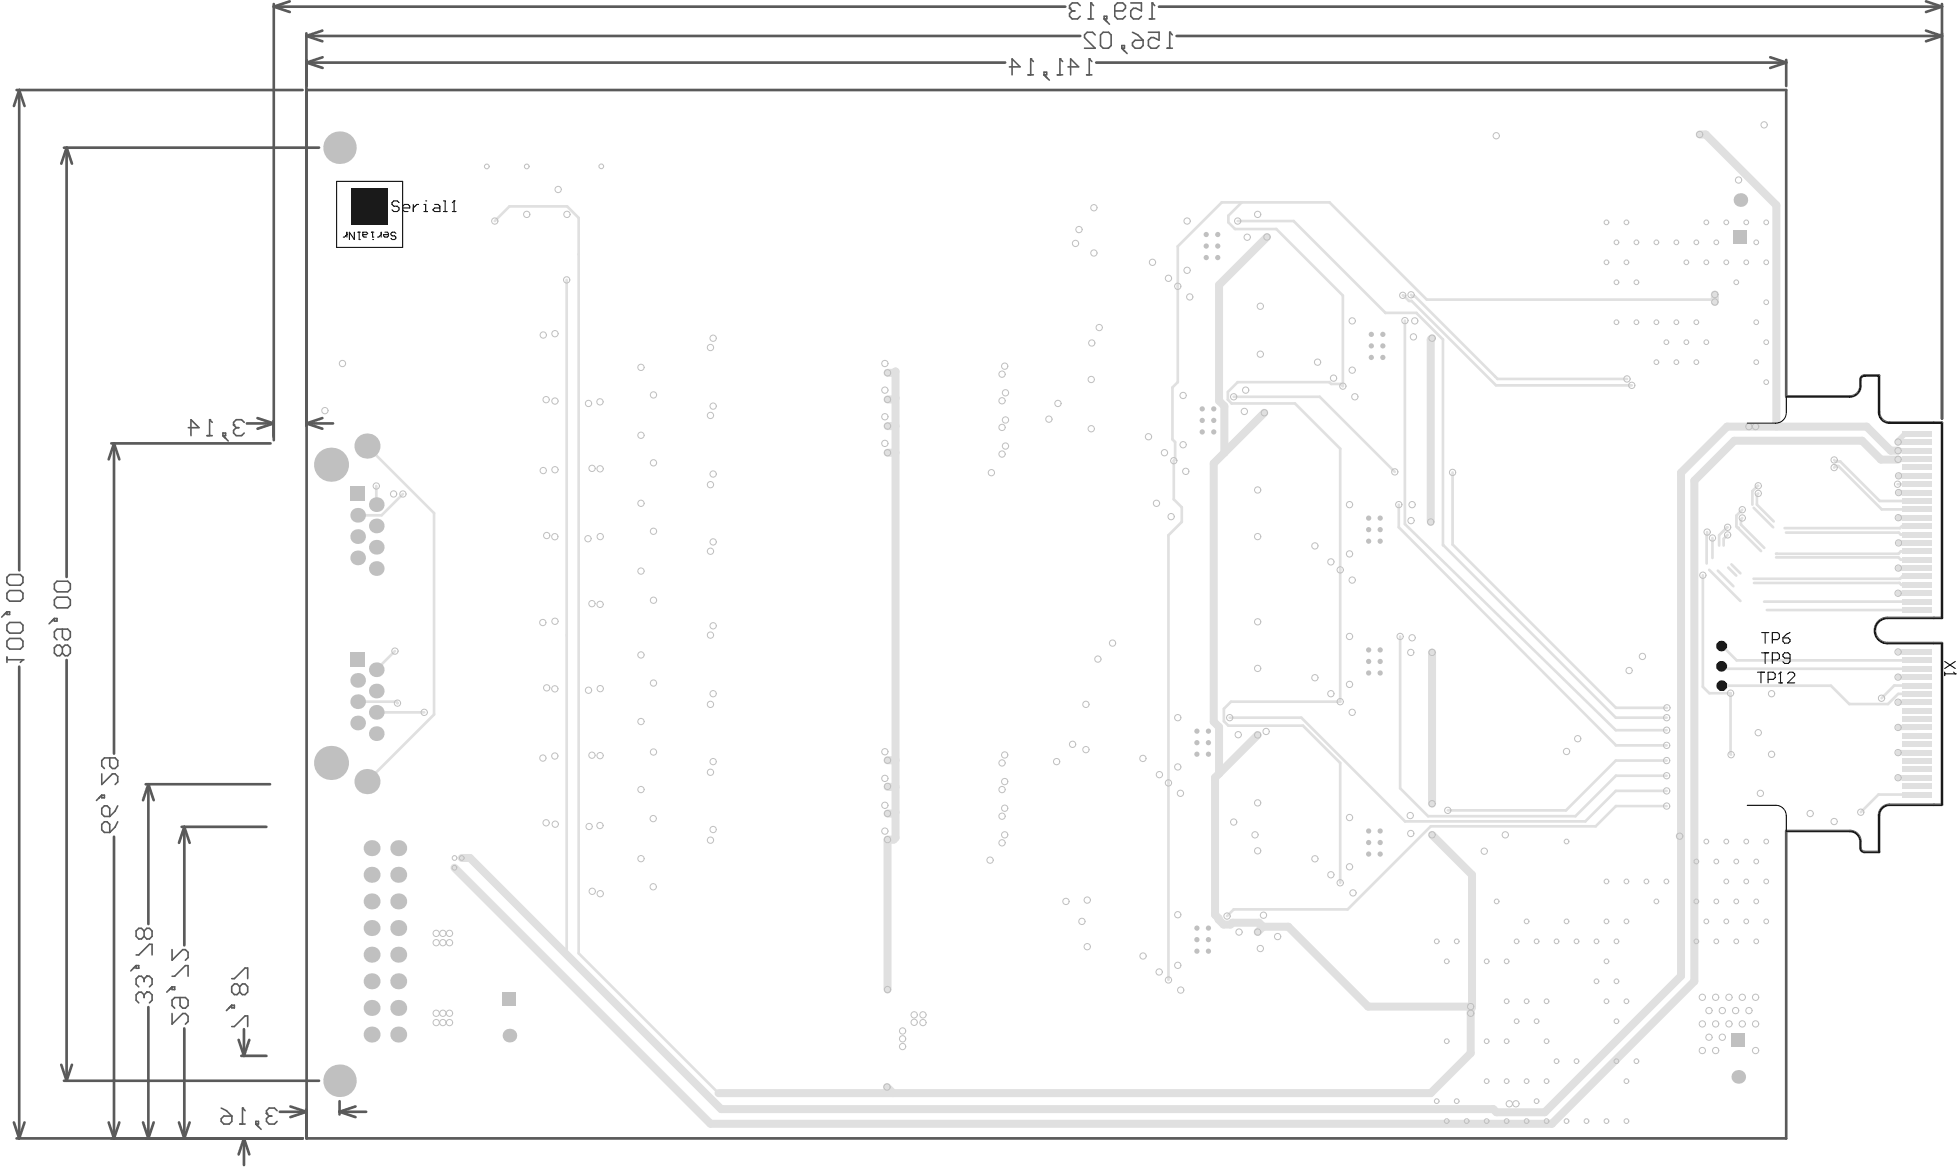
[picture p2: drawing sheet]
<svg xmlns="http://www.w3.org/2000/svg" width="622mm" height="371mm" viewBox="0 0 622 371" stroke-linecap="round" stroke-linejoin="round" font-family="sans-serif">
<g fill="none" stroke="#5a5a5a" stroke-width=".85">
<path d="M86.9 1.3v138.4M86.9 2.1l5.1 1.7M86.9 2.1h251.3M92 .4l-5.1 1.7M97.3 11.4l5.1 1.7M97.3 10.6v124.7M97.3 11.4h245.7M97.3 19.9l5.1 1.7M97.3 19.9h221.8M102.4 9.7l-5.1 1.7M102.4 18.2l-5.1 1.7M348 19.9h219.1"/>
<path d="M368 2.1h248.6M373.6 11.4h243M562.1 18.2l5 1.7M567.1 19v8.3M567.1 19.9l-5 1.7M611.5 .4l5.1 1.7M611.5 9.7l5.1 1.7M616.6 2.1l-5.1 1.7M616.6 11.4l-5.1 1.7M616.6 1.3v131.6M5.3 28.6h90.8M6.1 28.6l-1.7 5"/>
<path d="M6.1 28.6l1.7 5M6.1 28.6v152.4M20.3 46.9h81M21.2 46.9l-1.7 5.1M21.2 46.9v136.2M21.2 46.9l1.6 5.1M78.4 134.4h8.4M81.8 132.7l5 1.7M86.8 133.6v5M86.8 134.4l-5 1.7M97.3 134.4l5.1 1.7M97.3 134.4h8.4"/>
<path d="M102.4 132.7l-5.1 1.7M35.4 140.8h50.5M36.2 140.8l-1.7 5M36.2 140.8l1.7 5M36.2 140.8v98.4M6.1 211.6v149.8M21.2 209.5v133.6M46.3 249h39.4M47.1 249l-1.7 5M47.1 249l1.7 5M47.1 249v44.3M36.2 265.6v95.8"/>
<path d="M57.7 262.5h26.9M58.5 262.5l-1.7 5M58.5 262.5l1.7 5M58.5 262.5v37.6M47.1 319.7v41.7M19.5 338l1.7 5.1M22.8 338l-1.6 5.1M58.5 326.5v34.9M75.8 330.1l1.7 5.1M76.6 335.2h8M77.5 326.7v8.5M79.1 330.1l-1.6 5.1"/>
<path d="M4.4 356.3l1.7 5.1M7.8 356.3l-1.7 5.1M20.3 343.1h81M34.5 356.3l1.7 5.1M37.9 356.3l-1.7 5.1M45.4 356.3l1.7 5.1M48.8 356.3l-1.7 5.1M56.8 356.3l1.7 5.1M60.2 356.3l-1.7 5.1M88.8 352.9h8.5M92.2 351.2l5.1 1.7M97.3 352.1v9.3"/>
<path d="M97.3 352.9l-5.1 1.7M107.8 349.6v4.2M107.8 352.9l5.1 1.7M107.8 352.9h8.5M112.9 351.2l-5.1 1.7M5.3 361.4h90.8M77.5 361.4l1.6 5.1M77.5 361.4v8.4M77.5 361.4l-1.7 5.1"/>
</g>
<path d="M54.6 301.4v3.4l3.4-3.4h.9l.8 .9v1.7l-.8 .8M54.6 313.3h.9v.8h-.9zM54.6 309.9h.9l3.4-3.4h.8v3.4M54.6 313.3l-1.7 1.7M57.2 316.7v2.5l.8 .8h.9l.8-.8v-1.7l-.8-.8h-3.4l-.9 .8v1.7l.9 .8M54.6 321.7v3.4l3.4-3.4h.9l.8 .9v1.7l-.8 .8M88 352.6l-.9-.9h-1.7l-.8 .9v.8" fill="none" stroke="#5a5a5a" stroke-width=".51"/>
<circle cx="84.6" cy="353.4" r=".25" fill="#5a5a5a"/>
<path d="M76.2 356.8h1.6M77 351.7v5.1M81.2 356h.9v.8h-.9zM81.2 356.8l1.7 1.7M84.6 353.4l.8 .9M85.4 354.3h.9M85.4 354.3l-.8 .8v.9l.8 .8h1.7l.9-.8" fill="none" stroke="#5a5a5a" stroke-width=".51"/>
<circle cx="77" cy="351.7" r=".25" fill="#5a5a5a"/>
<path d="M46.6 315h.8l.9 .8v1.7l-.9 .8M73.6 319.1h.8v.9h-.8zM73.6 310.7h.8l3.4-3.4h.8v3.4M73.6 319.1l-1.7 1.7M76.1 313.2l-.8-.8h-.9l-.8 .8v1.7l.8 .8h.9l.8-.8M76.1 313.2l.8-.8h.9l.8 .8v1.7l-.8 .8h-.9l-.8-.8M76.1 313.2v1.7M73.6 325.9h.8l3.4-3.4h.8v3.4M70.2 351.7l1.7 .9 1.7 1.7M70.2 355.1l.9-.8h2.5v1.7l-.8 .8h-1.7l-.9-.8zM77 351.7l.8 .9" fill="none" stroke="#5a5a5a" stroke-width=".51"/>
<circle cx="46.6" cy="315" r=".25" fill="#5a5a5a"/>
<path d="M45.8 315.8v.9M45.8 315.8l-.9-.8h-.8l-.9 .8v1.7l.9 .8M46.6 315l-.8 .8M46.6 309.9h.8l.9 .8v1.7l-.9 .9" fill="none" stroke="#5a5a5a" stroke-width=".51"/>
<circle cx="46.6" cy="309.9" r=".25" fill="#5a5a5a"/>
<g fill="none" stroke="#5a5a5a" stroke-width=".51">
<path d="M17.3 185.3l.8-.8h3.4l.8 .8v1.7l-.8 .9h-3.4l-.8-.9zM17.3 190.4l.8-.8h3.4l.8 .8v1.7l-.8 .9h-3.4l-.8-.9zM17.3 196.3h.8v.9h-.8zM17.3 196.3l-1.7 1.7M19.8 199.7v2.5l.8 .9h.9l.8-.9v-1.6l-.8-.9h-3.4l-.8 .9v1.6l.8 .9M2.2 208.6v1.7M2.2 209.4h5.1M19.8 205.6l.8-.8h.9l.8 .8v1.7l-.8 .9h-.9l-.8-.9M19.8 205.6l-.8-.8h-.9l-.8 .8v1.7l.8 .9h.9l.8-.9M19.8 205.6v1.7M32.3 245.7v3.3l3.4-3.3h.8l.9 .8v1.7l-.9 .8M32.3 252.4h.9v.9h-.9z"/>
<path d="M32.3 256.6l.9-.8h.8l.8 .8v2.6h-1.6l-.9-.9zM32.3 252.4l-1.7 1.7M34.8 240.6v2.5l.9 .9h.8l.9-.9v-1.7l-.9-.8h-3.3l-.9 .8v1.7l.9 .9M37.4 255.8l-.9 1.7-1.7 1.7M32.3 261.7l.9-.8h.8l.8 .8v2.5h-1.6l-.9-.8zM37.4 260.9l-.9 1.7-1.7 1.6M45.8 295.5v1.7M45.8 295.5l-.9-.8h-.8l-.9 .8v1.7l.9 .9h.8l.9-.9M45.8 295.5l.8-.8h.8l.9 .8v1.7l-.9 .9h-.8l-.8-.9M43.2 306.5h.9v.9h-.9zM43.2 306.5l-1.7 1.7M43.2 303.1h.9l3.3-3.3h.9v3.3"/>
<path d="M45.8 310.7v.9M45.8 310.7l-.9-.8h-.8l-.9 .8v1.7l.9 .9M46.6 309.9l-.8 .8"/>
</g>
<circle cx="7.3" cy="209.4" r=".25" fill="#5a5a5a"/>
<path d="M370.5 15.3h1.7M371.4 10.2v5.1M2.2 183.2l.9-.8h3.3l.9 .8v1.7l-.9 .9h-3.3l-.9-.9zM2.2 188.3l.9-.8h3.3l.9 .8v1.7l-.9 .8h-3.3l-.9-.8zM2.2 198.4l.9-.8h3.3l.9 .8v1.7l-.9 .9h-3.3l-.9-.9zM2.2 194.2h.9v.9h-.9zM2.2 194.2l-1.7 1.7M2.2 203.5l.9-.8h3.3l.9 .8v1.7l-.9 .8h-3.3l-.9-.8zM7.3 209.4l-.9 .9" fill="none" stroke="#5a5a5a" stroke-width=".51"/>
<circle cx="371.4" cy="10.2" r=".25" fill="#5a5a5a"/>
<path d="M345.8 18.7v5.1M347.7 11.1l-.8-.9h-1.7l-.9 .9v.8l3.4 3.4h-3.4M349.4 11.1l.9-.9h1.6l.9 .9v3.4l-.9 .8h-1.6l-.9-.8zM356.2 14.5h.8v.8h-.8zM356.2 15.3l1.7 1.7M359.6 13.6l.8-.8h2.5v1.7l-.8 .8h-1.7l-.8-.8zM359.6 10.2l1.6 .9 1.7 1.7M364.6 10.2h3.4v2.6l-1.7-.9h-.8l-.9 .9v1.7l.9 .8h1.7l.8-.8M371.4 10.2l.8 .9M345 23.8h1.7" fill="none" stroke="#5a5a5a" stroke-width=".51"/>
<circle cx="345.8" cy="18.7" r=".25" fill="#5a5a5a"/>
<path d="M336.5 18.7v5.1M345.8 18.7l.9 .8M335.7 23.8h1.7M339.1 21.2h3.4l-2.6-2.5v5.1" fill="none" stroke="#5a5a5a" stroke-width=".51"/>
<circle cx="336.5" cy="18.7" r=".25" fill="#5a5a5a"/>
<path d="M327.2 18.7v5.1M336.5 18.7l.9 .8M326.4 23.8h1.7M331.5 23.8l1.7 1.6M331.5 22.9h.8v.9h-.8z" fill="none" stroke="#5a5a5a" stroke-width=".51"/>
<circle cx="327.2" cy="18.7" r=".25" fill="#5a5a5a"/>
<path d="M327.2 18.7l.9 .8M364.9 6h1.7M365.8 .9v5.1M320.5 21.2h3.4l-2.6-2.5v5.1" fill="none" stroke="#5a5a5a" stroke-width=".51"/>
<circle cx="365.8" cy=".9" r=".25" fill="#5a5a5a"/>
<path d="M345.5 6h1.7M346.3 .9v5.1M350.6 5.2h.8v.8h-.8zM350.6 6l1.7 1.7M353.9 3.5h2.6l.8-.9v-.8l-.8-.9h-1.7l-.9 .9v3.4l.9 .8h1.7l.8-.8M359 .9h3.4v2.6l-1.7-.9h-.8l-.9 .9v1.7l.9 .8h1.7l.8-.8M365.8 .9l.8 .9" fill="none" stroke="#5a5a5a" stroke-width=".51"/>
<circle cx="346.3" cy=".9" r=".25" fill="#5a5a5a"/>
<path d="M343 1.8l-.9-.9h-1.7l-.8 .9v.8M346.3 .9l.9 .9" fill="none" stroke="#5a5a5a" stroke-width=".51"/>
<circle cx="339.6" cy="2.6" r=".25" fill="#5a5a5a"/>
<path d="M339.6 2.6l.8 .9M340.4 3.5h.9M340.4 3.5l-.8 .8v.9l.8 .8h1.7l.9-.8M77.5 134.1l-.8-.9h-1.7l-.8 .9v.8" fill="none" stroke="#5a5a5a" stroke-width=".51"/>
<circle cx="74.2" cy="134.9" r=".25" fill="#5a5a5a"/>
<path d="M65.7 138.3h1.7M66.6 133.2v5.1M70.8 137.5h.8v.8h-.8zM70.8 138.3l1.7 1.7M74.2 134.9l.8 .9M75 135.8h.8M75 135.8l-.8 .8v.9l.8 .8h1.7l.8-.8" fill="none" stroke="#5a5a5a" stroke-width=".51"/>
<circle cx="66.6" cy="133.2" r=".25" fill="#5a5a5a"/>
<path d="M59.8 135.8h3.4l-2.6-2.6v5.1M66.6 133.2l.8 .9" fill="none" stroke="#5a5a5a" stroke-width=".51"/>
<path d="M604.8 137.7h3.7" fill="none" stroke="#e0e0e0" stroke-width="1.7"/>
<path d="M582.8 147.9l-.5 .5M602.6 222.9h.1" fill="none" stroke="#e0e0e0" stroke-width=".85"/>
<path d="M600.3 143.1h2.3" fill="none" stroke="#e0e0e0" stroke-width="2.5"/>
<circle cx="563.9" cy="175.8" r=".42" fill="#e0e0e0"/>
<path d="M558.1 154.2h.1M558.2 156.6l-.4 .4" fill="none" stroke="#e0e0e0" stroke-width=".85"/>
<circle cx="551.7" cy="167.5" r=".42" fill="#e0e0e0"/>
<g fill="none" stroke="#e0e0e0" stroke-width=".85">
<path d="M157.1 70.2l4.6-4.7h18.4l3.6 3.7v233.4l44.4 44.4M393 70.2h17.7l29.2 29.1h9.8l8.4 8.5v65.2l54.9 54.8h16.2M394.2 64.2l-4.2 4.3v2.1l2.1 2.1h13.1l21.2 21.1v28.8l-.7-.7h-3.1l-.5-.6h-29.1l-3.1 3.1v2.5l1.2 1.2h20l14.4 14.3v80.3h-34.6l-2.3 2.3v3.9l1.4 1.5h23.7l11.8 11.8v38M179.9 88.8v214.3M445.4 93.8l2 1.7h.8l26.8 26.8h43.1M448 93.6l.5 .5h.8l26.2 26.2h41.1M544.5 95.9l-.8-.8h-90.7l-30.9-30.9h-34.2l-14 14v43.1l-1.6 1.7v16.5l.8 .8v5.5l-.4 .4v12.3l2.5 2.5v4.7l-4.2 4.2v141.2M446.1 101.8v64.6l66.9 65.4h16.2M391.7 126h27.3l23.8 23.8M116.5 141.6l21.3 21.3v63.9l-21.3 21.3M119.5 154.3v5.9M127.9 156.8l-6.7 6.8h-7.6"/>
<path d="M461.2 150v22.8l51.9 51.9h16.1M557.8 157v3.2l5.4 5.3M558.1 154.2l-1.7 1.7v4.3M582.3 146l.5 .5h1.5l12.5 12.5h13.6M582.8 147.9h.9l13.8 13.8h12.9M602.5 153.7h6M444.1 160.2v7.2l69 69.2M542 168.9l-.1 10M543.7 170.8v6.3M548.5 167.4l-2.7 2.5v3.3M548.5 169.8l-1.2 1.3v2.1M549.7 179.2l2.9 2.8"/>
<path d="M553.2 161.8l-1.9 1.9v3.4l7.8 7.8M553.2 164.4l-.4 .4v1.7l7.3 7.4M556.8 161.2l6.2 6.2M563.9 176.9h38.9l.7 .8h5M567.1 169.1h35.8l.6 .6h5M608.5 175h-5l-.7 .8h-38.9M608.5 167h-4.6l-.7 .6h-36.6M540.7 182.6v35.4l2 2.1h6.7M542.7 180.9l9.9 9.9M545.4 181.1l5 5M548.7 180.2l2.6 2.5M556.9 185h46.2l.6 .7h4.8"/>
<path d="M560.1 191h48.4M561 193.6h47.5M608.5 183h-4.5l-.8 .7h-46.4M125.4 206.7l-5.9 5.9M444.5 202v48.2l8.9 8.9h46.8l12.9-12.9h16.1M546.6 211.5l.8 .8h61.1M546.7 217.7h34.6l5.8 5.8h12.3l3.3-3.2h5.8M546.7 205l4.7 4.6h57.1M608.5 217.6h-7.1l-4 4M113.6 222.7h12.2l.4 .5M119.5 226.1h15.2M126.2 223.2h.1"/>
<path d="M390.4 227.8h22.8l32.9 32.9h57.2l9.7-9.6h16.2M513 236.6h16.2M549.5 220v19.4l.1 .2M549.5 220l-.1 .1M529.2 255.9h-16.1l-6.5 6.4h-52.3l-26.4 26.4h-36.2l-2.1 2.1M529.2 241.4h-16.2l-15.8 15.8h-37.5M608.5 252.2h-12.1l-5.6 5.6"/>
</g>
<g fill="none" stroke="#e0e0e0" stroke-width="2.5">
<path d="M539.6 42.7h2l22.4 22.4v70.3M402.3 75.2l-15.3 15.3v36.7l1.7 1.7v14.8M544.5 93.5v2.4M281.8 118.4h2.1l.4-.5v148l-.6 .6h-1.9v47.6M454.7 107.4l-.4 .4v57.9M281.8 135.3h2.5M284.3 126.4l-.4 .4h-2.1M401.4 131l-16 16.1v82l1.6 1.7v14.8M281.8 143.7h2.5M600.3 143.1l-7.6-7.7h-44.3l-14.7 14.6v159.8l-43.2 43.3h-15.4l-1-1h-245.1l-79.8-79.7h-2.6M602.6 145.9h-5.4l-6-6h-40.6l-12.6 12.7v158.9l-45.3 45.2h-267.1l-81.3-81.2M454.7 207.1v48"/>
<path d="M399.3 233.3l-13.5 13.5v43.6l1.1 1.1v.4l1.6 1.6h2.2l.6-.6h8.4l1.3 1.3M281.8 249.8h2.5M281.8 241.3h2.5M284.3 257.8l-.4 .4h-2.1M454.7 265l12.7 12.7v42.3M533.3 265.4h.4M401 294.2h8l25.4 25.3h32.5v14.8l-12.6 12.7h-226.2M401 294.2l-1.7 1.7M281.6 345.1l2 1.9"/>
</g>
<g fill="none" stroke="#e0e0e0" stroke-width="1.7">
<path d="M604.8 137.7l-2.2 2.2v.4l5.9 .1M602.6 145.8h5.9M602.6 143.1h5.9M602.8 156.4h5.7M602.8 151h5.7M602.7 164.3h5.8M602.8 172.3h5.7M602.6 188.3h5.9M602.7 180.3h5.8M602.6 207h5.9M602.6 214.9h5.9M602.6 238.9h5.9"/>
<path d="M602.6 230.9h5.9M602.6 222.9h5.9M602.6 246.9h5.9"/>
</g>
<g fill="none" stroke="#c0c0c0" stroke-width=".32">
<circle cx="560.1" cy="39.6" r="1"/>
<circle cx="475.1" cy="43.1" r="1"/>
<circle cx="539.6" cy="42.7" r="1"/>
<circle cx="552" cy="57.1" r="1"/>
<circle cx="177.2" cy="60.1" r="1"/>
<circle cx="180" cy="68.1" r="1"/>
<circle cx="510.1" cy="70.6" r=".75"/>
<circle cx="513.2" cy="76.9" r=".75"/>
<circle cx="516.4" cy="70.6" r=".75"/>
<circle cx="519.6" cy="76.9" r=".75"/>
<circle cx="525.9" cy="76.9" r=".75"/>
<circle cx="532.2" cy="76.9" r=".75"/>
<circle cx="538.6" cy="76.9" r=".75"/>
<circle cx="541.8" cy="70.6" r=".75"/>
<circle cx="544.9" cy="76.9" r=".75"/>
<circle cx="548.1" cy="70.6" r=".75"/>
<circle cx="554.4" cy="70.6" r=".75"/>
<circle cx="557.6" cy="76.9" r=".75"/>
<circle cx="560.8" cy="70.6" r=".75"/>
<circle cx="179.9" cy="88.8" r="1"/>
<circle cx="445.4" cy="93.8" r="1"/>
<circle cx="448" cy="93.6" r="1"/>
<circle cx="510.1" cy="83.3" r=".75"/>
<circle cx="513.2" cy="89.6" r=".75"/>
<circle cx="516.4" cy="83.3" r=".75"/>
<circle cx="519.6" cy="89.6" r=".75"/>
<circle cx="535.4" cy="83.3" r=".75"/>
<circle cx="541.8" cy="83.3" r=".75"/>
<circle cx="544.5" cy="95.9" r="1"/>
<circle cx="544.5" cy="93.5" r="1"/>
<circle cx="548.1" cy="83.3" r=".75"/>
<circle cx="551.3" cy="89.6" r=".75"/>
<circle cx="554.4" cy="83.3" r=".75"/>
<circle cx="560.8" cy="83.3" r=".75"/>
<circle cx="560.8" cy="95.9" r=".75"/>
<circle cx="108.7" cy="115.4" r="1"/>
<circle cx="172.5" cy="106.3" r="1"/>
<circle cx="176.2" cy="105.9" r="1"/>
<circle cx="203.5" cy="116.6" r="1"/>
<circle cx="446.1" cy="101.8" r="1"/>
<circle cx="448.8" cy="106.9" r="1"/>
<circle cx="449.2" cy="101.9" r="1"/>
<circle cx="454.7" cy="107.4" r="1"/>
<circle cx="513.2" cy="102.3" r=".75"/>
<circle cx="519.6" cy="102.3" r=".75"/>
<circle cx="525.9" cy="115" r=".75"/>
<circle cx="525.9" cy="102.3" r=".75"/>
<circle cx="529.1" cy="108.6" r=".75"/>
<circle cx="532.2" cy="115" r=".75"/>
<circle cx="532.2" cy="102.3" r=".75"/>
<circle cx="535.4" cy="108.6" r=".75"/>
<circle cx="538.6" cy="115" r=".75"/>
<circle cx="538.6" cy="102.3" r=".75"/>
<circle cx="541.8" cy="108.6" r=".75"/>
<circle cx="557.6" cy="115" r=".75"/>
<circle cx="557.6" cy="102.3" r=".75"/>
<circle cx="560.8" cy="108.6" r=".75"/>
<circle cx="103.2" cy="130.4" r="1"/>
<circle cx="173.4" cy="126.9" r="1"/>
<circle cx="176.2" cy="127.3" r="1"/>
<circle cx="186.9" cy="128.1" r="1"/>
<circle cx="190.5" cy="127.6" r="1"/>
<circle cx="203.5" cy="138.2" r="1"/>
<circle cx="207.5" cy="125.4" r="1"/>
<circle cx="516.6" cy="120.3" r="1"/>
<circle cx="518.1" cy="122.3" r="1"/>
<circle cx="555.3" cy="135.4" r="1"/>
<circle cx="557.4" cy="135.4" r="1"/>
<circle cx="560.8" cy="121.3" r=".75"/>
<circle cx="127.9" cy="156.8" r="1"/>
<circle cx="172.5" cy="149.4" r="1"/>
<circle cx="176.2" cy="149.1" r="1"/>
<circle cx="188" cy="148.7" r="1"/>
<circle cx="190.5" cy="148.8" r="1"/>
<circle cx="203.5" cy="159.8" r="1"/>
<circle cx="207.5" cy="146.9" r="1"/>
<circle cx="442.8" cy="149.8" r="1"/>
<circle cx="461.2" cy="150" r="1"/>
<circle cx="558.2" cy="154.2" r="1"/>
<circle cx="558.2" cy="156.6" r="1"/>
<circle cx="602.5" cy="153.7" r="1"/>
<circle cx="602.6" cy="143.1" r="1"/>
<circle cx="602.6" cy="140.3" r="1"/>
<circle cx="602.6" cy="145.8" r="1"/>
<circle cx="602.8" cy="156.4" r="1"/>
<circle cx="602.8" cy="151" r="1"/>
<circle cx="173.6" cy="170" r="1"/>
<circle cx="176.2" cy="170.4" r="1"/>
<circle cx="186.7" cy="171" r="1"/>
<circle cx="190.6" cy="170.3" r="1"/>
<circle cx="207.5" cy="168.6" r="1"/>
<circle cx="444.1" cy="160.2" r="1"/>
<circle cx="448" cy="165.3" r="1"/>
<circle cx="542" cy="168.9" r="1"/>
<circle cx="543.7" cy="170.8" r="1"/>
<circle cx="553.2" cy="164.4" r="1"/>
<circle cx="553.2" cy="161.8" r="1"/>
<circle cx="602.7" cy="164.3" r="1"/>
<circle cx="602.8" cy="172.3" r="1"/>
<circle cx="172.3" cy="197.6" r="1"/>
<circle cx="176.2" cy="197.2" r="1"/>
<circle cx="187.9" cy="191.6" r="1"/>
<circle cx="190.5" cy="191.8" r="1"/>
<circle cx="203.5" cy="181.3" r="1"/>
<circle cx="207.5" cy="190.5" r="1"/>
<circle cx="540.7" cy="182.6" r="1"/>
<circle cx="602.6" cy="188.3" r="1"/>
<circle cx="602.7" cy="180.3" r="1"/>
<circle cx="125.4" cy="206.7" r="1"/>
<circle cx="173.6" cy="218.4" r="1"/>
<circle cx="176.2" cy="218.7" r="1"/>
<circle cx="186.9" cy="219.1" r="1"/>
<circle cx="190.6" cy="218.6" r="1"/>
<circle cx="203.5" cy="207.9" r="1"/>
<circle cx="207.5" cy="216.8" r="1"/>
<circle cx="521.5" cy="208.4" r="1"/>
<circle cx="602.6" cy="214.9" r="1"/>
<circle cx="602.6" cy="207" r="1"/>
<circle cx="176.2" cy="240" r="1"/>
<circle cx="187.9" cy="239.7" r="1"/>
<circle cx="190.5" cy="239.9" r="1"/>
<circle cx="203.5" cy="229" r="1"/>
<circle cx="207.5" cy="238.7" r="1"/>
<circle cx="497.4" cy="238.6" r="1"/>
<circle cx="500.9" cy="234.5" r="1"/>
<circle cx="529.2" cy="231.8" r="1"/>
<circle cx="529.2" cy="236.6" r="1"/>
<circle cx="529.2" cy="227.8" r="1"/>
<circle cx="529.2" cy="224.7" r="1"/>
<circle cx="549.5" cy="220" r="1"/>
<circle cx="549.6" cy="239.6" r="1"/>
<circle cx="558.2" cy="232.6" r="1"/>
<circle cx="562.5" cy="239.4" r="1"/>
<circle cx="562.5" cy="220.2" r="1"/>
<circle cx="597.4" cy="221.6" r="1"/>
<circle cx="602.6" cy="238.9" r="1"/>
<circle cx="602.6" cy="222.9" r="1"/>
<circle cx="602.6" cy="230.9" r="1"/>
<circle cx="172.4" cy="240.6" r="1"/>
<circle cx="203.5" cy="250.6" r="1"/>
<circle cx="207.4" cy="259.9" r="1"/>
<circle cx="447.7" cy="258.9" r="1"/>
<circle cx="454.7" cy="255.1" r="1"/>
<circle cx="459.7" cy="257.2" r="1"/>
<circle cx="529.2" cy="241.4" r="1"/>
<circle cx="529.2" cy="251.1" r="1"/>
<circle cx="529.2" cy="255.9" r="1"/>
<circle cx="529.2" cy="246.2" r="1"/>
<circle cx="558.9" cy="251.8" r="1"/>
<circle cx="602.6" cy="246.9" r="1"/>
<circle cx="144.3" cy="272.4" r=".75"/>
<circle cx="146.6" cy="272.4" r=".75"/>
<circle cx="173.4" cy="261.2" r="1"/>
<circle cx="176.3" cy="261.6" r="1"/>
<circle cx="187.1" cy="262.4" r="1"/>
<circle cx="190.5" cy="262.1" r="1"/>
<circle cx="203.5" cy="272.6" r="1"/>
<circle cx="454.7" cy="265" r="1"/>
<circle cx="497.4" cy="267.1" r=".75"/>
<circle cx="510.1" cy="279.8" r=".75"/>
<circle cx="516.4" cy="279.8" r=".75"/>
<circle cx="522.7" cy="279.8" r=".75"/>
<circle cx="529.1" cy="279.8" r=".75"/>
<circle cx="538.6" cy="273.5" r=".75"/>
<circle cx="541.8" cy="267.1" r=".75"/>
<circle cx="544.9" cy="273.5" r=".75"/>
<circle cx="548.1" cy="267.1" r=".75"/>
<circle cx="548.1" cy="279.8" r=".75"/>
<circle cx="551.3" cy="273.5" r=".75"/>
<circle cx="554.4" cy="267.1" r=".75"/>
<circle cx="554.4" cy="279.8" r=".75"/>
<circle cx="557.6" cy="273.5" r=".75"/>
<circle cx="560.8" cy="267.1" r=".75"/>
<circle cx="560.8" cy="279.8" r=".75"/>
<circle cx="188" cy="282.9" r="1"/>
<circle cx="190.6" cy="283.7" r="1"/>
<circle cx="207.4" cy="281.5" r="1"/>
<circle cx="456.2" cy="298.8" r=".75"/>
<circle cx="462.5" cy="298.8" r=".75"/>
<circle cx="475.2" cy="286.1" r=".75"/>
<circle cx="481.5" cy="298.8" r=".75"/>
<circle cx="484.7" cy="292.5" r=".75"/>
<circle cx="487.9" cy="298.8" r=".75"/>
<circle cx="494.2" cy="298.8" r=".75"/>
<circle cx="497.4" cy="292.5" r=".75"/>
<circle cx="500.5" cy="298.8" r=".75"/>
<circle cx="506.9" cy="298.8" r=".75"/>
<circle cx="510.1" cy="292.5" r=".75"/>
<circle cx="513.2" cy="298.8" r=".75"/>
<circle cx="516.4" cy="292.5" r=".75"/>
<circle cx="525.9" cy="286.1" r=".75"/>
<circle cx="538.6" cy="286.1" r=".75"/>
<circle cx="538.6" cy="298.8" r=".75"/>
<circle cx="541.8" cy="292.5" r=".75"/>
<circle cx="544.9" cy="286.1" r=".75"/>
<circle cx="544.9" cy="298.8" r=".75"/>
<circle cx="548.1" cy="292.5" r=".75"/>
<circle cx="551.3" cy="286.1" r=".75"/>
<circle cx="551.3" cy="298.8" r=".75"/>
<circle cx="554.4" cy="292.5" r=".75"/>
<circle cx="557.6" cy="286.1" r=".75"/>
<circle cx="557.6" cy="298.8" r=".75"/>
<circle cx="560.8" cy="292.5" r=".75"/>
<circle cx="459.3" cy="305.2" r=".75"/>
<circle cx="472" cy="305.2" r=".75"/>
<circle cx="478.4" cy="305.2" r=".75"/>
<circle cx="478.4" cy="317.8" r=".75"/>
<circle cx="484.7" cy="317.8" r=".75"/>
<circle cx="491" cy="317.8" r=".75"/>
<circle cx="506.9" cy="311.5" r=".75"/>
<circle cx="510.1" cy="305.2" r=".75"/>
<circle cx="510.1" cy="317.8" r=".75"/>
<circle cx="513.2" cy="311.5" r=".75"/>
<circle cx="516.4" cy="317.8" r=".75"/>
<circle cx="459.3" cy="330.5" r=".75"/>
<circle cx="472" cy="330.5" r=".75"/>
<circle cx="478.4" cy="330.5" r=".75"/>
<circle cx="481.5" cy="324.2" r=".75"/>
<circle cx="487.9" cy="324.2" r=".75"/>
<circle cx="491" cy="330.5" r=".75"/>
<circle cx="494.2" cy="336.9" r=".75"/>
<circle cx="500.5" cy="336.9" r=".75"/>
<circle cx="513.2" cy="336.9" r=".75"/>
<circle cx="513.2" cy="324.2" r=".75"/>
<circle cx="519.6" cy="336.9" r=".75"/>
<circle cx="456.2" cy="349.5" r=".75"/>
<circle cx="459.3" cy="355.9" r=".75"/>
<circle cx="462.5" cy="349.5" r=".75"/>
<circle cx="465.7" cy="355.9" r=".75"/>
<circle cx="472" cy="355.9" r=".75"/>
<circle cx="472" cy="343.2" r=".75"/>
<circle cx="478.4" cy="355.9" r=".75"/>
<circle cx="478.4" cy="343.2" r=".75"/>
<circle cx="484.7" cy="343.2" r=".75"/>
<circle cx="484.7" cy="355.9" r=".75"/>
<circle cx="487.9" cy="349.5" r=".75"/>
<circle cx="491" cy="343.2" r=".75"/>
<circle cx="491" cy="355.9" r=".75"/>
<circle cx="497.4" cy="355.9" r=".75"/>
<circle cx="503.7" cy="355.9" r=".75"/>
<circle cx="510.1" cy="355.9" r=".75"/>
<circle cx="516.4" cy="355.9" r=".75"/>
<circle cx="516.4" cy="343.2" r=".75"/>
</g>
<g fill="#c0c0c0">
<circle cx="438.2" cy="164.5" r=".83"/>
<circle cx="434.5" cy="164.5" r=".83"/>
<circle cx="438.2" cy="168.1" r=".83"/>
<circle cx="434.5" cy="168.1" r=".83"/>
<circle cx="438.2" cy="171.8" r=".83"/>
<circle cx="434.5" cy="171.8" r=".83"/>
<circle cx="438.2" cy="263.8" r=".83"/>
<circle cx="434.5" cy="263.8" r=".83"/>
<circle cx="438.2" cy="267.5" r=".83"/>
<circle cx="434.5" cy="267.5" r=".83"/>
<circle cx="438.2" cy="271.1" r=".83"/>
<circle cx="434.5" cy="271.1" r=".83"/>
<circle cx="435.4" cy="113.5" r=".83"/>
<circle cx="439.1" cy="113.5" r=".83"/>
<circle cx="435.4" cy="109.8" r=".83"/>
<circle cx="439.1" cy="109.8" r=".83"/>
<circle cx="435.4" cy="106.1" r=".83"/>
<circle cx="439.1" cy="106.1" r=".83"/>
<circle cx="438.2" cy="206.3" r=".83"/>
<circle cx="434.5" cy="206.3" r=".83"/>
<circle cx="438.2" cy="210" r=".83"/>
<circle cx="434.5" cy="210" r=".83"/>
<circle cx="438.2" cy="213.6" r=".83"/>
<circle cx="434.5" cy="213.6" r=".83"/>
</g>
<g fill="none" stroke="#c0c0c0" stroke-width=".32">
<circle cx="154.6" cy="52.8" r=".75"/>
<circle cx="167.2" cy="52.8" r=".75"/>
<circle cx="190.9" cy="52.8" r=".75"/>
<circle cx="225.6" cy="110.3" r="1"/>
<circle cx="226.4" cy="107.4" r="1"/>
<circle cx="225.6" cy="131.9" r="1"/>
<circle cx="226.4" cy="128.9" r="1"/>
<circle cx="119.5" cy="154.3" r="1"/>
<circle cx="125" cy="156.8" r="1"/>
<circle cx="225.6" cy="153.9" r="1"/>
<circle cx="226.4" cy="150.5" r="1"/>
<circle cx="314.8" cy="150" r="1"/>
<circle cx="225.6" cy="175" r="1"/>
<circle cx="226.4" cy="172" r="1"/>
<circle cx="226.4" cy="198.7" r="1"/>
<circle cx="225.6" cy="201.6" r="1"/>
<circle cx="126.2" cy="223.2" r="1"/>
<circle cx="134.7" cy="226.1" r="1"/>
<circle cx="225.6" cy="223.6" r="1"/>
<circle cx="226.4" cy="220.2" r="1"/>
<circle cx="225.6" cy="245.1" r="1"/>
<circle cx="226.4" cy="241.8" r="1"/>
<circle cx="144.3" cy="275.5" r=".75"/>
<circle cx="225.6" cy="266.7" r="1"/>
<circle cx="226.4" cy="263.3" r="1"/>
<circle cx="314.3" cy="273" r="1"/>
<circle cx="138.5" cy="299.2" r="1"/>
<circle cx="138.5" cy="296.3" r="1"/>
<circle cx="140.6" cy="299.2" r="1"/>
<circle cx="140.6" cy="296.3" r="1"/>
<circle cx="142.7" cy="299.2" r="1"/>
<circle cx="142.7" cy="296.3" r="1"/>
<circle cx="338.4" cy="286.1" r="1"/>
<circle cx="281.8" cy="314.1" r="1"/>
<circle cx="540.5" cy="316.6" r="1"/>
<circle cx="544.7" cy="316.6" r="1"/>
<circle cx="548.9" cy="316.6" r="1"/>
<circle cx="553.2" cy="316.6" r="1"/>
<circle cx="557.4" cy="316.6" r="1"/>
<circle cx="138.5" cy="321.6" r="1"/>
<circle cx="138.5" cy="324.6" r="1"/>
<circle cx="140.6" cy="321.6" r="1"/>
<circle cx="140.6" cy="324.6" r="1"/>
<circle cx="142.7" cy="321.6" r="1"/>
<circle cx="142.7" cy="324.6" r="1"/>
<circle cx="286.6" cy="332.2" r="1"/>
<circle cx="286.6" cy="329.8" r="1"/>
<circle cx="286.6" cy="327.3" r="1"/>
<circle cx="290.2" cy="324.5" r="1"/>
<circle cx="290.2" cy="322.2" r="1"/>
<circle cx="293" cy="322.2" r="1"/>
<circle cx="293" cy="324.6" r="1"/>
<circle cx="540.5" cy="325" r="1"/>
<circle cx="540.5" cy="333.5" r="1"/>
<circle cx="542.6" cy="329.3" r="1"/>
<circle cx="542.6" cy="320.8" r="1"/>
<circle cx="544.7" cy="325" r="1"/>
<circle cx="544.7" cy="333.5" r="1"/>
<circle cx="546.8" cy="329.3" r="1"/>
<circle cx="546.8" cy="320.8" r="1"/>
<circle cx="548.9" cy="325" r="1"/>
<circle cx="551.1" cy="320.8" r="1"/>
<circle cx="553.2" cy="325" r="1"/>
<circle cx="555.3" cy="320.8" r="1"/>
<circle cx="557.4" cy="325" r="1"/>
<circle cx="557.4" cy="333.5" r="1"/>
<circle cx="281.6" cy="345.1" r="1"/>
</g>
<g fill="#c0c0c0">
<circle cx="380" cy="301.9" r=".83"/>
<circle cx="383.7" cy="301.9" r=".83"/>
<circle cx="380" cy="298.3" r=".83"/>
<circle cx="383.7" cy="298.3" r=".83"/>
<circle cx="380" cy="294.6" r=".83"/>
<circle cx="383.7" cy="294.6" r=".83"/>
<circle cx="381.7" cy="137.1" r=".83"/>
<circle cx="385.4" cy="137.1" r=".83"/>
<circle cx="381.7" cy="133.5" r=".83"/>
<circle cx="385.4" cy="133.5" r=".83"/>
<circle cx="381.7" cy="129.8" r=".83"/>
<circle cx="385.4" cy="129.8" r=".83"/>
<circle cx="383.7" cy="232.1" r=".83"/>
<circle cx="380" cy="232.1" r=".83"/>
<circle cx="383.7" cy="235.8" r=".83"/>
<circle cx="380" cy="235.8" r=".83"/>
<circle cx="383.7" cy="239.4" r=".83"/>
<circle cx="380" cy="239.4" r=".83"/>
<circle cx="383" cy="81.8" r=".83"/>
<circle cx="386.6" cy="81.8" r=".83"/>
<circle cx="383" cy="78.1" r=".83"/>
<circle cx="386.6" cy="78.1" r=".83"/>
<circle cx="383" cy="74.4" r=".83"/>
<circle cx="386.6" cy="74.4" r=".83"/>
</g>
<g fill="none" stroke="#c0c0c0" stroke-width=".32">
<circle cx="157.1" cy="70.2" r="1"/>
<circle cx="167.2" cy="68.1" r="1"/>
<circle cx="341.5" cy="77.3" r="1"/>
<circle cx="342.6" cy="72.9" r="1"/>
<circle cx="347.3" cy="65.9" r="1"/>
<circle cx="376.9" cy="70.2" r="1"/>
<circle cx="393" cy="70.2" r="1"/>
<circle cx="396" cy="75.3" r="1"/>
<circle cx="399.3" cy="68.1" r="1"/>
<circle cx="402.3" cy="75.2" r="1"/>
<circle cx="347.3" cy="80.3" r="1"/>
<circle cx="365.9" cy="83.3" r="1"/>
<circle cx="371" cy="88.3" r="1"/>
<circle cx="373.9" cy="90.9" r="1"/>
<circle cx="376.9" cy="85.8" r="1"/>
<circle cx="377.7" cy="94.3" r="1"/>
<circle cx="400.2" cy="97.2" r="1"/>
<circle cx="280.9" cy="115.4" r="1"/>
<circle cx="281.8" cy="118.4" r="1"/>
<circle cx="318.1" cy="118.8" r="1"/>
<circle cx="319" cy="116.2" r="1"/>
<circle cx="346.6" cy="108.9" r="1"/>
<circle cx="349" cy="104" r="1"/>
<circle cx="400.2" cy="112.4" r="1"/>
<circle cx="418.3" cy="115" r="1"/>
<circle cx="429.3" cy="101.9" r="1"/>
<circle cx="429.3" cy="117.5" r="1"/>
<circle cx="280.9" cy="132.3" r="1"/>
<circle cx="280.9" cy="123.8" r="1"/>
<circle cx="281.8" cy="126.8" r="1"/>
<circle cx="281.8" cy="135.3" r="1"/>
<circle cx="318.1" cy="127.2" r="1"/>
<circle cx="318.1" cy="135.7" r="1"/>
<circle cx="319.2" cy="124.7" r="1"/>
<circle cx="319.2" cy="133.3" r="1"/>
<circle cx="333" cy="133.1" r="1"/>
<circle cx="335.9" cy="128.1" r="1"/>
<circle cx="346.5" cy="136.1" r="1"/>
<circle cx="346.5" cy="120.5" r="1"/>
<circle cx="364.6" cy="138.6" r="1"/>
<circle cx="375.6" cy="125.5" r="1"/>
<circle cx="391.7" cy="126" r="1"/>
<circle cx="395.1" cy="130.6" r="1"/>
<circle cx="395.5" cy="123.8" r="1"/>
<circle cx="401.4" cy="131" r="1"/>
<circle cx="423.4" cy="120" r="1"/>
<circle cx="426.4" cy="122.6" r="1"/>
<circle cx="430.2" cy="126" r="1"/>
<circle cx="280.9" cy="140.8" r="1"/>
<circle cx="281.8" cy="143.7" r="1"/>
<circle cx="318.1" cy="144.1" r="1"/>
<circle cx="319.2" cy="141.6" r="1"/>
<circle cx="367.2" cy="159.8" r="1"/>
<circle cx="369.7" cy="143.7" r="1"/>
<circle cx="372.7" cy="146.2" r="1"/>
<circle cx="375.6" cy="141.2" r="1"/>
<circle cx="376.5" cy="149.6" r="1"/>
<circle cx="399.3" cy="155.5" r="1"/>
<circle cx="582.3" cy="148.4" r="1"/>
<circle cx="582.3" cy="146" r="1"/>
<circle cx="371.8" cy="164" r="1"/>
<circle cx="399.3" cy="170.3" r="1"/>
<circle cx="417.5" cy="173.3" r="1"/>
<circle cx="422.6" cy="178.4" r="1"/>
<circle cx="428.5" cy="160.2" r="1"/>
<circle cx="428.5" cy="175.8" r="1"/>
<circle cx="448.3" cy="160.2" r="1"/>
<circle cx="454.3" cy="165.7" r="1"/>
<circle cx="548.5" cy="167.4" r="1"/>
<circle cx="548.5" cy="169.8" r="1"/>
<circle cx="399.3" cy="197.4" r="1"/>
<circle cx="425.5" cy="180.9" r="1"/>
<circle cx="429.3" cy="184.1" r="1"/>
<circle cx="348.6" cy="209.2" r="1"/>
<circle cx="353.2" cy="204.2" r="1"/>
<circle cx="399.3" cy="212.2" r="1"/>
<circle cx="417.5" cy="215.1" r="1"/>
<circle cx="428.5" cy="217.3" r="1"/>
<circle cx="428.5" cy="202" r="1"/>
<circle cx="444.5" cy="202" r="1"/>
<circle cx="447.9" cy="207.1" r="1"/>
<circle cx="448.3" cy="202.5" r="1"/>
<circle cx="454.7" cy="207.1" r="1"/>
<circle cx="517.2" cy="212.9" r="1"/>
<circle cx="280.9" cy="238.6" r="1"/>
<circle cx="319" cy="239.7" r="1"/>
<circle cx="340.5" cy="236.3" r="1"/>
<circle cx="344.8" cy="238" r="1"/>
<circle cx="344.8" cy="223.6" r="1"/>
<circle cx="373.9" cy="227.8" r="1"/>
<circle cx="390.4" cy="227.8" r="1"/>
<circle cx="393.1" cy="233.2" r="1"/>
<circle cx="399.3" cy="233.3" r="1"/>
<circle cx="402" cy="232.2" r="1"/>
<circle cx="422.6" cy="220.2" r="1"/>
<circle cx="425.5" cy="222.7" r="1"/>
<circle cx="429.3" cy="226.1" r="1"/>
<circle cx="280.9" cy="247.1" r="1"/>
<circle cx="280.9" cy="255.6" r="1"/>
<circle cx="281.8" cy="258.3" r="1"/>
<circle cx="281.8" cy="241.3" r="1"/>
<circle cx="281.8" cy="249.6" r="1"/>
<circle cx="318.1" cy="242.2" r="1"/>
<circle cx="318.1" cy="259.1" r="1"/>
<circle cx="318.1" cy="250.6" r="1"/>
<circle cx="319" cy="256.6" r="1"/>
<circle cx="319" cy="248.1" r="1"/>
<circle cx="335.5" cy="241.8" r="1"/>
<circle cx="362.9" cy="240.8" r="1"/>
<circle cx="368.1" cy="245.9" r="1"/>
<circle cx="371" cy="248.5" r="1"/>
<circle cx="373.9" cy="243.5" r="1"/>
<circle cx="374.8" cy="251.8" r="1"/>
<circle cx="399.3" cy="254.9" r="1"/>
<circle cx="428.5" cy="259.5" r="1"/>
<circle cx="574.7" cy="258.3" r="1"/>
<circle cx="590.8" cy="257.8" r="1"/>
<circle cx="280.9" cy="263.8" r="1"/>
<circle cx="281.8" cy="266.5" r="1"/>
<circle cx="318.1" cy="267.5" r="1"/>
<circle cx="319" cy="265" r="1"/>
<circle cx="391.7" cy="261" r="1"/>
<circle cx="398.5" cy="265" r="1"/>
<circle cx="399.3" cy="270.1" r="1"/>
<circle cx="417.5" cy="272.6" r="1"/>
<circle cx="422.6" cy="277.7" r="1"/>
<circle cx="428.5" cy="275.2" r="1"/>
<circle cx="447.9" cy="264.6" r="1"/>
<circle cx="471.3" cy="270.2" r="1"/>
<circle cx="477.9" cy="265" r="1"/>
<circle cx="533.3" cy="265.4" r="1"/>
<circle cx="582.3" cy="260.8" r="1"/>
<circle cx="343.5" cy="292.5" r="1"/>
<circle cx="345.2" cy="285.7" r="1"/>
<circle cx="373.9" cy="290.4" r="1"/>
<circle cx="389.6" cy="290.8" r="1"/>
<circle cx="393.4" cy="295.9" r="1"/>
<circle cx="399.3" cy="295.9" r="1"/>
<circle cx="401.1" cy="290.5" r="1"/>
<circle cx="405.6" cy="297.3" r="1"/>
<circle cx="425.5" cy="280.2" r="1"/>
<circle cx="429.6" cy="283.4" r="1"/>
<circle cx="345.2" cy="300.5" r="1"/>
<circle cx="362.9" cy="303.5" r="1"/>
<circle cx="368" cy="308.5" r="1"/>
<circle cx="371" cy="311.1" r="1"/>
<circle cx="373.9" cy="306.4" r="1"/>
<circle cx="374.9" cy="314.3" r="1"/>
<circle cx="400.2" cy="301.1" r="1"/>
<circle cx="466.9" cy="319.5" r="1"/>
<circle cx="466.9" cy="321.6" r="1"/>
<circle cx="479.2" cy="350.4" r="1"/>
<circle cx="481.3" cy="350.4" r="1"/>
</g>
<g fill="#c0c0c0">
<path d="M550.4 73h4.3v4.3h-4.3z" fill-rule="evenodd"/>
<path d="M111.2 154.5h4.7v4.6h-4.7z" fill-rule="evenodd"/>
<path d="M159.6 314.9h4.3v4.4h-4.3z" fill-rule="evenodd"/>
<path d="M111.2 206.9h4.7v4.7h-4.7z" fill-rule="evenodd"/>
<path d="M549.7 328h4.4v4.4h-4.4z" fill-rule="evenodd"/>
</g>
<g fill="#c0c0c0">
<circle cx="113.6" cy="177.1" r="2.33"/>
<circle cx="113.6" cy="170.3" r="2.33"/>
<circle cx="113.6" cy="163.6" r="2.33"/>
<circle cx="552.6" cy="63.5" r="2.16"/>
<circle cx="161.7" cy="328.7" r="2.16"/>
<circle cx="113.6" cy="222.7" r="2.33"/>
<circle cx="113.6" cy="229.5" r="2.33"/>
<circle cx="113.6" cy="216" r="2.33"/>
<circle cx="126.4" cy="303.1" r="2.54"/>
<circle cx="126.4" cy="311.5" r="2.54"/>
<circle cx="126.4" cy="320" r="2.54"/>
<circle cx="126.4" cy="277.7" r="2.54"/>
<circle cx="126.4" cy="286.1" r="2.54"/>
<circle cx="126.4" cy="294.6" r="2.54"/>
<circle cx="107.8" cy="343.1" r="5.2"/>
<circle cx="105.1" cy="147.5" r="5.4"/>
<circle cx="107.8" cy="46.9" r="5.2"/>
<circle cx="126.4" cy="269.2" r="2.54"/>
<circle cx="126.4" cy="328.4" r="2.54"/>
<circle cx="105.1" cy="242.2" r="5.4"/>
<circle cx="551.9" cy="341.8" r="2.16"/>
<circle cx="118" cy="311.5" r="2.54"/>
<circle cx="118" cy="303.1" r="2.54"/>
<circle cx="118" cy="320" r="2.54"/>
<circle cx="118" cy="294.6" r="2.54"/>
<circle cx="118" cy="286.1" r="2.54"/>
<circle cx="118" cy="277.7" r="2.54"/>
<circle cx="119.5" cy="226.1" r="2.33"/>
<circle cx="119.5" cy="232.9" r="2.33"/>
<circle cx="119.5" cy="212.6" r="2.33"/>
<circle cx="119.5" cy="180.5" r="2.33"/>
<circle cx="119.5" cy="173.7" r="2.33"/>
<circle cx="119.5" cy="167" r="2.33"/>
<circle cx="116.5" cy="141.6" r="4"/>
<circle cx="119.5" cy="160.2" r="2.33"/>
<circle cx="116.5" cy="248.1" r="4"/>
<circle cx="118" cy="269.2" r="2.54"/>
<circle cx="118" cy="328.4" r="2.54"/>
<circle cx="119.5" cy="219.4" r="2.33"/>
</g>
<g fill="#e0e0e0">
<circle cx="546.7" cy="217.7" r="1.67"/>
<circle cx="546.6" cy="211.5" r="1.67"/>
<circle cx="546.6" cy="205.1" r="1.67"/>
</g>
<g fill="#e0e0e0">
<path d="M603.9 251.3h9.3v1.8h-9.3z" fill-rule="evenodd"/>
<path d="M603.9 248.6h9.3v1.9h-9.3z" fill-rule="evenodd"/>
<path d="M603.9 246h9.3v1.8h-9.3z" fill-rule="evenodd"/>
<path d="M603.9 243.3h9.3v1.8h-9.3z" fill-rule="evenodd"/>
<path d="M603.9 238h9.3v1.8h-9.3z" fill-rule="evenodd"/>
<path d="M603.9 235.3h9.3v1.9h-9.3z" fill-rule="evenodd"/>
<path d="M603.9 230h9.3v1.8h-9.3z" fill-rule="evenodd"/>
<path d="M603.9 224.7h9.3v1.8h-9.3z" fill-rule="evenodd"/>
<path d="M603.9 222h9.3v1.8h-9.3z" fill-rule="evenodd"/>
<path d="M603.9 216.7h9.3v1.8h-9.3z" fill-rule="evenodd"/>
<path d="M603.9 211.4h9.3v1.8h-9.3z" fill-rule="evenodd"/>
<path d="M603.9 208.7h9.3v1.8h-9.3z" fill-rule="evenodd"/>
<path d="M603.9 190.1h9.3v1.8h-9.3z" fill-rule="evenodd"/>
<path d="M603.9 184.7h9.3v1.9h-9.3z" fill-rule="evenodd"/>
<path d="M603.9 182.1h9.3v1.8h-9.3z" fill-rule="evenodd"/>
<path d="M603.9 176.8h9.3v1.8h-9.3z" fill-rule="evenodd"/>
<path d="M603.9 174.1h9.3v1.8h-9.3z" fill-rule="evenodd"/>
<path d="M603.9 171.4h9.3v1.9h-9.3z" fill-rule="evenodd"/>
<path d="M603.9 168.8h9.3v1.8h-9.3z" fill-rule="evenodd"/>
<path d="M603.9 160.8h9.3v1.8h-9.3z" fill-rule="evenodd"/>
<path d="M603.9 163.4h9.3v1.9h-9.3z" fill-rule="evenodd"/>
<path d="M603.9 158.1h9.3v1.9h-9.3z" fill-rule="evenodd"/>
<path d="M603.9 155.5h9.3v1.8h-9.3z" fill-rule="evenodd"/>
<path d="M603.9 150.1h9.3v1.9h-9.3z" fill-rule="evenodd"/>
<path d="M603.9 147.5h9.3v1.8h-9.3z" fill-rule="evenodd"/>
<path d="M603.9 142.1h9.3v1.9h-9.3z" fill-rule="evenodd"/>
<path d="M603.9 136.8h9.3v1.9h-9.3z" fill-rule="evenodd"/>
<path d="M603.9 240.7h9.3v1.8h-9.3z" fill-rule="evenodd"/>
<path d="M603.9 232.7h9.3v1.8h-9.3z" fill-rule="evenodd"/>
<path d="M603.9 227.3h9.3v1.9h-9.3z" fill-rule="evenodd"/>
<path d="M603.9 219.4h9.3v1.8h-9.3z" fill-rule="evenodd"/>
<path d="M603.9 214h9.3v1.9h-9.3z" fill-rule="evenodd"/>
<path d="M603.9 206h9.3v1.9h-9.3z" fill-rule="evenodd"/>
<path d="M603.9 192.7h9.3v1.9h-9.3z" fill-rule="evenodd"/>
<path d="M603.9 187.4h9.3v1.8h-9.3z" fill-rule="evenodd"/>
<path d="M603.9 179.4h9.3v1.8h-9.3z" fill-rule="evenodd"/>
<path d="M603.9 166.1h9.3v1.8h-9.3z" fill-rule="evenodd"/>
<path d="M603.9 152.8h9.3v1.8h-9.3z" fill-rule="evenodd"/>
<path d="M603.9 144.8h9.3v1.8h-9.3z" fill-rule="evenodd"/>
<path d="M603.9 139.5h9.3v1.8h-9.3z" fill-rule="evenodd"/>
</g>
<path d="M567.1 125.9v-97.3h-469.8v332.8h469.8v-97.6h20.3a3.3 3.3 0 0 1 3.3 3.3v2a1.33 1.33 0 0 0 1.3 1.4h4.6v-11.7a3.3 3.3 0 0 1 3.3-3.3h16.7v-51.4h-17.3a4 4 0 0 1-4-4 4 4 0 0 1 4-3.9h17.3v-62h-16.7a3.3 3.3 0 0 1-3.3-3.4v-11.6h-4.6a1.33 1.33 0 0 0-1.3 1.3 4.3 4.3 0 0 1-1.5 4.8l-1.8 .6h-20.2" fill="none" stroke="#5a5a5a" stroke-width=".85"/>
<g fill="#000">
<path d="M111.5 59.7h11.7v11.7h-11.7z"/>
<circle cx="118.3" cy="76" r=".17"/>
<circle cx="135.2" cy="63.8" r=".17"/>
<circle cx="144.2" cy="63.8" r=".17"/>
<circle cx="565.3" cy="213.4" r=".17"/>
<circle cx="620.8" cy="213.9" r=".17"/>
</g>
<path d="M554.7 134.3h9.1a3.3 3.3 0 0 0 3.3-3.3v-5h20.2a3.3 3.3 0 0 0 3.3-3.3v-2a1.33 1.33 0 0 1 1.4-1.4h4.6v11.7a3.3 3.3 0 0 0 3.3 3.3h16.6v62h-17.3a4 4 0 0 0-4 4 4 4 0 0 0 4 4h17.3v51.3h-16.6a3.3 3.3 0 0 0-3.3 3.4v11.6h-4.6a1.33 1.33 0 0 1-1.4-1.3 4.3 4.3 0 0 0-1.4-4.8l-1.9-.5h-20.2v-5a3.3 3.3 0 0 0-3.3-3.4h-9.1" fill="none" stroke="#000" stroke-width=".32"/>
<g fill="none" stroke="#000" stroke-width=".33">
<path d="M106.9 57.6h20.9v20.9h-20.9zM110.2 74.5l-.8 .8h-.4M110.2 73.7v1.6M112.5 73.7v2.3l-1.6-2.3v2.3M113.6 73.7h.8M114 73.7v2.3h.4M115.2 74.5h1.2l.4-.4-.4-.4h-1.2v1.2l.4 .4h.8M117.9 73.7h.8M118.3 73.7v1.6h.4M121 74.5l-.8 .8h-.3M121 73.7v1.6M122.2 73.7h.8l.4 .4v.8l-.4 .4h-.8l-.4-.4v-.4h1.6"/>
<path d="M125.7 74.1l-.4-.4h-.8l-.4 .4v.4l.4 .4h.8l.4 .4v.4l-.4 .3h-.8l-.4-.3"/>
</g>
<g fill="none" stroke="#000" stroke-width=".34">
<path d="M126.7 64.3l-.6-.5h-1.1l-.5 .5v.6l.5 .6h1.1l.6 .5v.6l-.6 .6h-1.1l-.5-.6M127.8 66h2.3v-.5l-.6-.6h-1.1l-.6 .6v1.1l.6 .6h1.1M131.2 64.9v2.3M132.9 64.9h-.6l-1.1 1.1M134.6 67.2h1.1M134.6 64.9h.6v2.3M138 64.9h1.1l.6 .6v1.7h-1.7l-.6-.6 .6-.6h1.7M140.8 63.8h.6v3.4M140.8 67.2h1.1M143.6 67.2h1.1M143.6 64.3l.6-.5v3.4M558 213.4h2.2"/>
<path d="M559.1 213.4v3.4M559.3 207.2h2.3M559.3 200.8h2.3M560.4 200.8v3.4M560.4 207.2v3.4M561.4 215.6h1.7l.5-.5v-1.1l-.5-.6h-1.7v3.4M562.7 209.5h1.7l.5-.6v-1.1l-.5-.6h-1.7v3.4M562.7 203.1h1.7l.5-.6v-1.1l-.5-.6h-1.7v3.4M564.7 214l.6-.6v3.4M564.7 216.8h1.2M566.1 202.5h1.7l.5 .6v.5l-.5 .6h-1.2l-.5-.6zM567.6 214l.5-.6h1.2l.5 .6v.5l-2.2 2.3h2.2"/>
<path d="M568.3 208.9h-1.7l-.5-.6v-.5l.5-.6h1.2l.5 .6v2.2l-.5 .6h-1.2l-.5-.6M568.3 200.8l-1.1 .6-1.1 1.1M617.4 210l3.4 2.2M617.4 213.3v1.2M620.3 213.3l.5 .6h-3.4M620.8 210l-3.4 2.2"/>
</g>
<g fill="none" stroke="#000" stroke-width="2">
<circle cx="546.6" cy="205.1" r=".67"/>
<circle cx="546.6" cy="211.5" r=".67"/>
<circle cx="546.7" cy="217.7" r=".67"/>
</g>
</svg>
